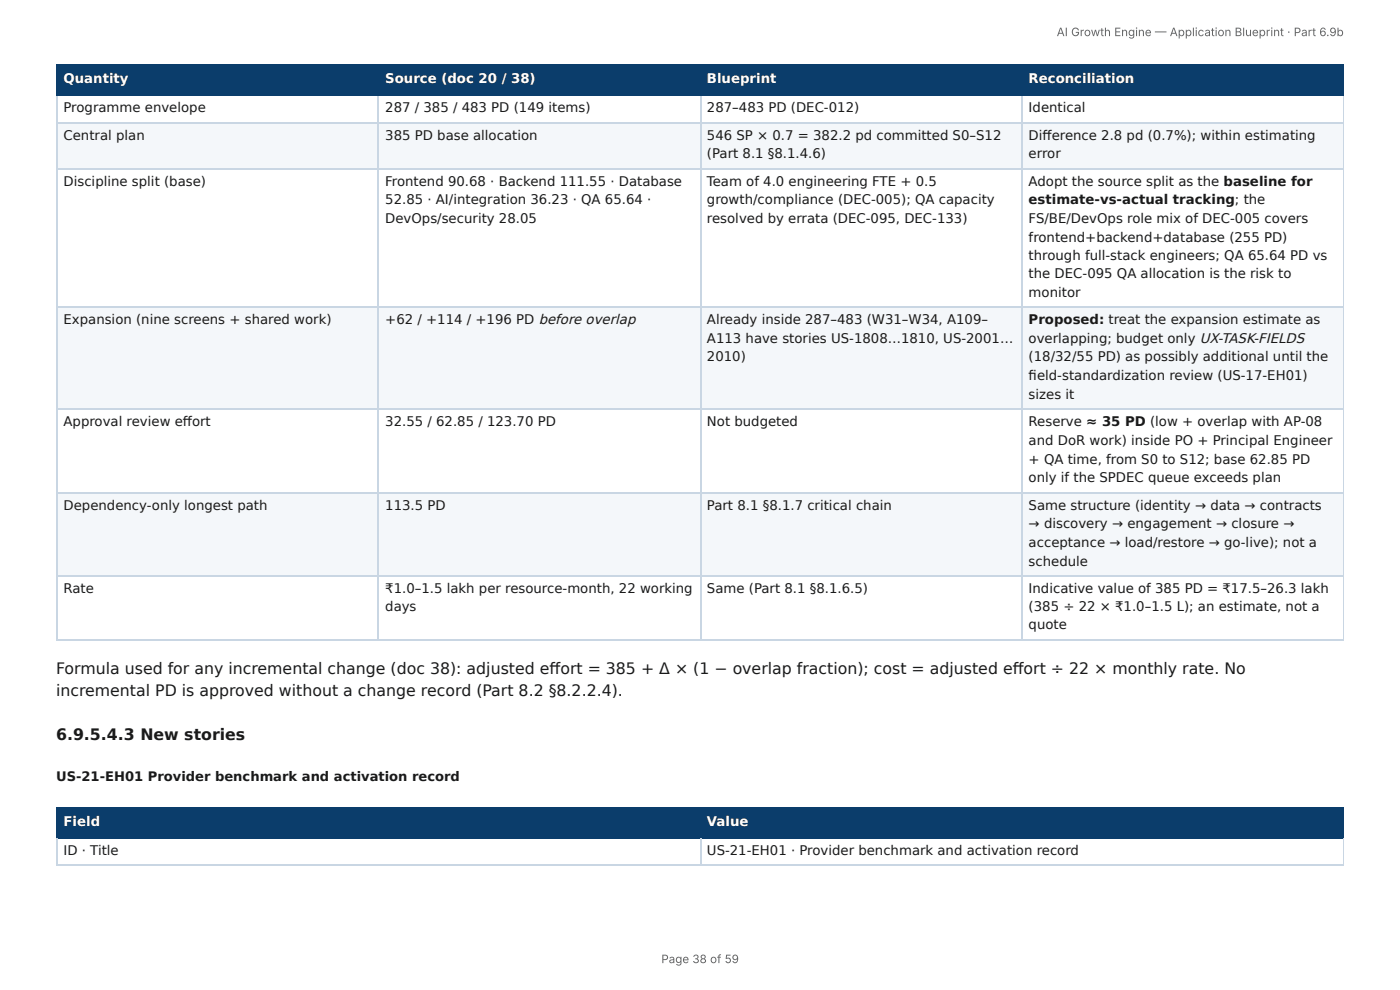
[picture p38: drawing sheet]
<svg xmlns="http://www.w3.org/2000/svg" width="297mm" height="210mm" viewBox="0 0 297 210" stroke-linecap="round" stroke-linejoin="round" font-family="sans-serif">
<defs><g id="words">
<g font-size="3.3" fill="#1a1a1a">
<text x="11.9" y="143.1">Formula used for any incremental change (doc 38): adjusted eff ort = 385 + Δ × (1 − overlap fraction); cost = adjusted eff ort ÷ 22 × monthly rate. No</text>
<text x="11.9" y="147.9">incremental PD is approved without a change record (Part 8.2 §8.2.2.4).</text>
<text x="11.9" y="157.2">6.9.5.4.3 New stories</text>
</g>
<g font-size="2.8" fill="#fff">
<text x="13.5" y="17.7">Quantity</text>
<text x="81.8" y="17.7">Source (doc 20 / 38)</text>
<text x="150.2" y="17.7">Blueprint</text>
<text x="218.5" y="17.7">Reconciliation</text>
<text x="13.5" y="175.4">Field</text>
<text x="150.2" y="175.4">Value</text>
</g>
<g font-size="2.8" fill="#1a1a1a">
<text x="13.5" y="23.8">Programme envelope</text>
<text x="81.8" y="23.8">287 / 385 / 483 PD (149 items)</text>
<text x="150.2" y="23.8">287–483 PD (DEC-012)</text>
<text x="218.5" y="23.8">Identical</text>
<text x="13.5" y="29.6">Central plan</text>
<text x="81.8" y="29.6">385 PD base allocation</text>
<text x="150.2" y="29.6">546 SP × 0.7 = 382.2 pd committed S0–S12</text>
<text x="218.5" y="29.6">Diff erence 2.8 pd (0.7%); within estimating</text>
<text x="150.2" y="33.6">(Part 8.1 §8.1.4.6)</text>
<text x="218.5" y="33.6">error</text>
<text x="13.5" y="39.4">Discipline split (base)</text>
<text x="81.8" y="39.4">Frontend 90.68 · Backend 111.55 · Database</text>
<text x="150.2" y="39.4">Team of 4.0 engineering FTE + 0.5</text>
<text x="218.5" y="39.4">Adopt the source split as the baseline for</text>
<text x="81.8" y="43.4">52.85 · AI/integration 36.23 · QA 65.64 ·</text>
<text x="81.8" y="47.4">DevOps/security 28.05</text>
<text x="150.2" y="43.4">growth/compliance (DEC-005); QA capacity</text>
<text x="150.2" y="47.4">resolved by errata (DEC-095, DEC-133)</text>
<text x="218.5" y="43.4">estimate-vs-actual tracking; the</text>
<text x="218.5" y="47.4">FS/BE/DevOps role mix of DEC-005 covers</text>
<text x="218.5" y="51.3">frontend+backend+database (255 PD)</text>
<text x="218.5" y="55.3">through full-stack engineers; QA 65.64 PD vs</text>
<text x="218.5" y="59">the DEC-095 QA allocation is the risk to</text>
<text x="218.5" y="63">monitor</text>
<text x="13.5" y="68.8">Expansion (nine screens + shared work)</text>
<text x="81.8" y="68.8">+62 / +114 / +196 PD before overlap</text>
<text x="150.2" y="68.8">Already inside 287–483 (W31–W34, A109–</text>
<text x="218.5" y="68.8">Proposed: treat the expansion estimate as</text>
<text x="150.2" y="72.8">A113 have stories US-1808…1810, US-2001…</text>
<text x="150.2" y="76.7">2010)</text>
<text x="218.5" y="72.8">overlapping; budget only UX-TASK-FIELDS</text>
<text x="218.5" y="76.7">(18/32/55 PD) as possibly additional until the</text>
<text x="218.5" y="80.7">fi eld-standardization review (US-17-EH01)</text>
<text x="218.5" y="84.7">sizes it</text>
<text x="13.5" y="90.5">Approval review eff ort</text>
<text x="81.8" y="90.5">32.55 / 62.85 / 123.70 PD</text>
<text x="150.2" y="90.5">Not budgeted</text>
<text x="218.5" y="90.5">Reserve ≈ 35 PD (low + overlap with AP-08</text>
<text x="218.5" y="94.5">and DoR work) inside PO + Principal Engineer</text>
<text x="218.5" y="98.4">+ QA time, from S0 to S12; base 62.85 PD</text>
<text x="218.5" y="102.4">only if the SPDEC queue exceeds plan</text>
<text x="13.5" y="108.2">Dependency-only longest path</text>
<text x="81.8" y="108.2">113.5 PD</text>
<text x="150.2" y="108.2">Part 8.1 §8.1.7 critical chain</text>
<text x="218.5" y="108.2">Same structure (identity → data → contracts</text>
<text x="218.5" y="112.2">→ discovery → engagement → closure →</text>
<text x="218.5" y="116.2">acceptance → load/restore → go-live); not a</text>
<text x="13.5" y="125.9">Rate</text>
<text x="81.8" y="125.9">₹1.0–1.5 lakh per resource-month, 22 working</text>
<text x="150.2" y="125.9">Same (Part 8.1 §8.1.6.5)</text>
<text x="218.5" y="120.1">schedule</text>
<text x="218.5" y="125.9">Indicative value of 385 PD = ₹17.5–26.3 lakh</text>
<text x="81.8" y="129.6">days</text>
<text x="218.5" y="129.6">(385 ÷ 22 × ₹1.0–1.5 L); an estimate, not a</text>
<text x="218.5" y="133.6">quote</text>
<text x="11.9" y="165.9">US-21-EH01 Provider benchmark and activation record</text>
<text x="13.5" y="181.5">ID · Title</text>
<text x="150.2" y="181.5">US-21-EH01 · Provider benchmark and activation record</text>
</g>
<g font-size="2.5" fill="#666">
<text x="224.4" y="7.7">AI Growth Engine — Application Blueprint · Part 6.9b</text>
<text x="140.5" y="204.5">Page 38 of 59</text>
</g>
</g></defs>
<g fill="#0b3d6b">
<path d="M12.2 14h68.2v6.1h-68.2z"/>
<path d="M80.4 14h68.3v6.1h-68.3z"/>
<path d="M148.7 14h68.3v6.1h-68.3z"/>
<path d="M217 14h68.4v6.1h-68.4z"/>
</g>
<g fill="#f4f7fa">
<path d="M12.2 25.9h68.2v9.8h-68.2z"/>
<path d="M80.4 25.9h68.3v9.8h-68.3z"/>
<path d="M148.7 25.9h68.3v9.8h-68.3z"/>
<path d="M217 25.9h68.4v9.8h-68.4z"/>
<path d="M12.2 65.4h68.2v21.6h-68.2z"/>
<path d="M80.4 65.4h68.3v21.6h-68.3z"/>
<path d="M148.7 65.4h68.3v21.6h-68.3z"/>
<path d="M217 65.4h68.4v21.6h-68.4z"/>
<path d="M12.2 104.5h68.2v17.7h-68.2z"/>
<path d="M80.4 104.5h68.3v17.7h-68.3z"/>
<path d="M148.7 104.5h68.3v17.7h-68.3z"/>
<path d="M217 104.5h68.4v17.7h-68.4z"/>
</g>
<path d="M11.9 13.9h273.5M12 13.8v6.6M80.3 13.8v6.6M148.8 13.8v6.6M217.1 13.8v6.6M11.9 20.2h273.5" fill="none" stroke="#0b3d6b" stroke-width=".26"/>
<path d="M285.3 13.8v6.6" fill="none" stroke="#0b3d6b" stroke-width=".21"/>
<path d="M11.9 26.1h273.5M11.9 35.9h273.5M12 20.4v115.6M80.3 20.4v115.6M148.8 20.4v115.6M217.1 20.4v115.6M11.9 65.2h273.5M11.9 86.9h273.5M11.9 104.6h273.5M11.9 122.4h273.5M11.9 135.9h273.5" fill="none" stroke="#c9d6e3" stroke-width=".26"/>
<path d="M285.3 20.4v115.6" fill="none" stroke="#c9d6e3" stroke-width=".21"/>
<g fill="#0b3d6b">
<path d="M12.2 171.7h136.5v6.4h-136.5z"/>
<path d="M148.7 171.7h136.7v6.4h-136.7z"/>
</g>
<path d="M11.9 171.6h273.5M11.9 177.9h273.5M12 171.5v6.6M148.8 171.5v6.6" fill="none" stroke="#0b3d6b" stroke-width=".26"/>
<path d="M285.3 171.5v6.6" fill="none" stroke="#0b3d6b" stroke-width=".21"/>
<path d="M12 178.1v5.8M148.8 178.1v5.8M11.9 183.8h273.5" fill="none" stroke="#c9d6e3" stroke-width=".26"/>
<path d="M285.3 178.1v5.8" fill="none" stroke="#c9d6e3" stroke-width=".21"/>
<use href="#words"/>
</svg>
